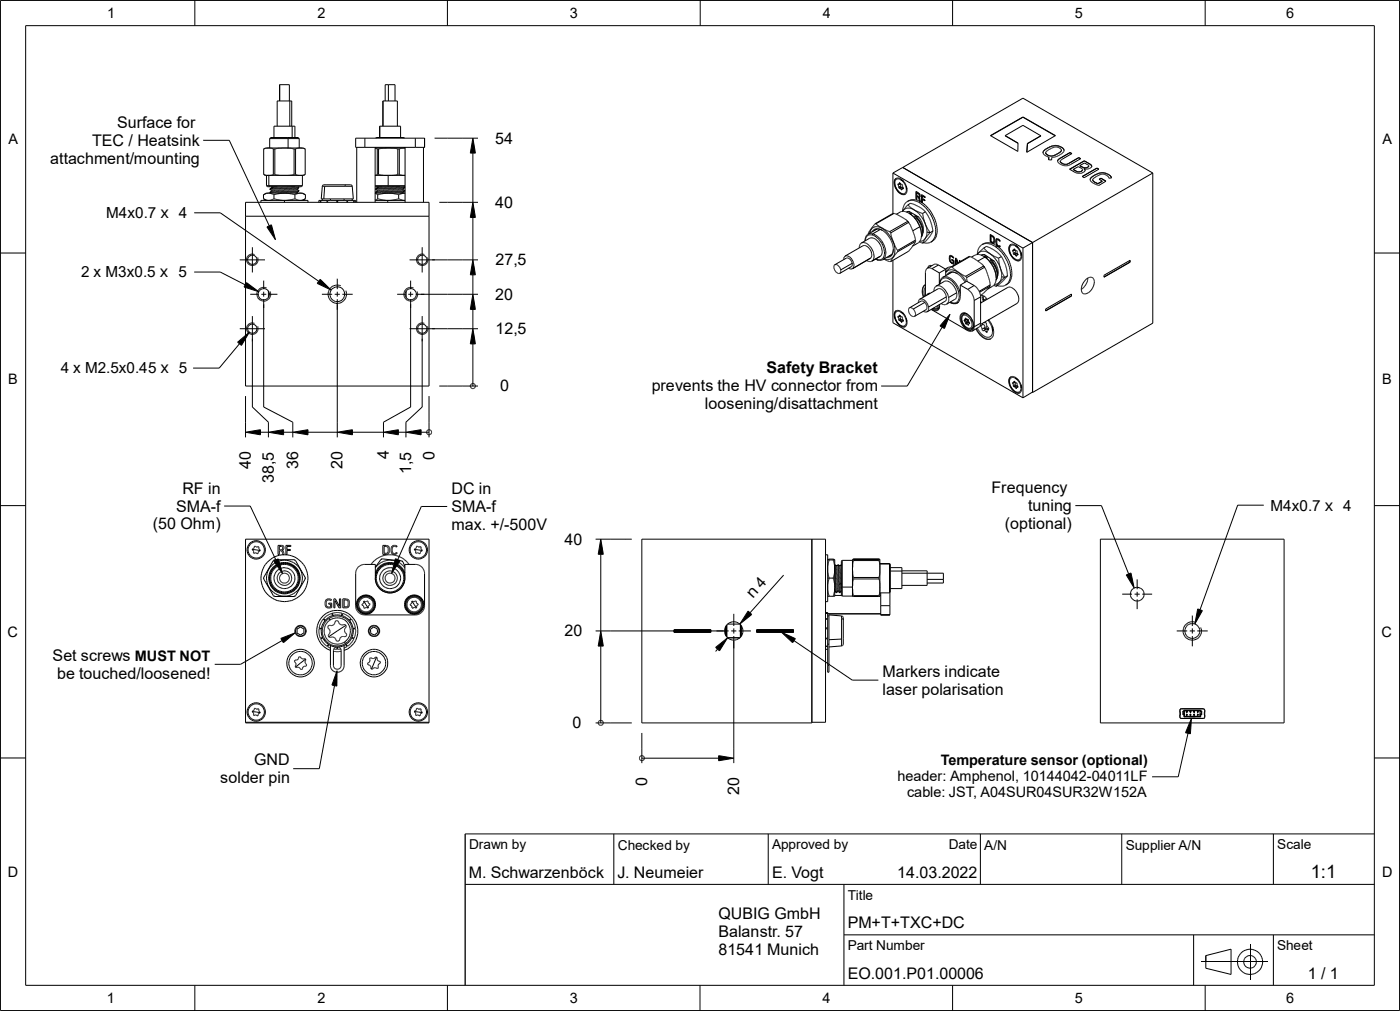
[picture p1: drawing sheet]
<svg xmlns="http://www.w3.org/2000/svg" width="193mm" height="139mm" viewBox="0 0 193 139" stroke-linecap="round" stroke-linejoin="round" font-family="sans-serif">
<defs><g id="words">
<text font-size="2.5" x="180.6" y="120.9">1:1</text>
<g font-size="2.2">
<text x="16.1" y="17.6">Surface for</text>
<text x="6.9" y="22.5">attachment/mounting</text>
<text x="12.7" y="20.1">TEC / Heatsink</text>
<text x="68.2" y="19.8">54</text>
<text x="68.2" y="28.6">40</text>
<text x="68.2" y="41.3">20</text>
<text x="68.3" y="36.5">27,5</text>
<text x="68.3" y="46">12,5</text>
<text x="68.9" y="53.9">0</text>
<text x="89.8" y="53.8">prevents the HV connector from</text>
<text x="105.6" y="51.4">Safety Bracket</text>
<text x="97.1" y="56.3">loosening/disattachment</text>
<text x="34.6" y="64.5" transform="rotate(-90 34.6 64.5)">40</text>
<text x="41.1" y="64.5" transform="rotate(-90 41.1 64.5)">36</text>
<text x="47.2" y="64.5" transform="rotate(-90 47.2 64.5)">20</text>
<text x="53.6" y="63.3" transform="rotate(-90 53.6 63.3)">4</text>
<text x="56.7" y="65.3" transform="rotate(-90 56.7 65.3)">1,5</text>
<text x="59.8" y="63.4" transform="rotate(-90 59.8 63.4)">0</text>
<text x="24.3" y="70.5">SMA-f</text>
<text x="25.1" y="68">RF in</text>
<text x="37.7" y="66.5" transform="rotate(-90 37.7 66.5)">38,5</text>
<text x="62.2" y="68.1">DC in</text>
<text x="62.2" y="70.5">SMA-f</text>
<text x="136.6" y="67.9">Frequency</text>
<text x="141.6" y="70.4">tuning</text>
<text x="21.1" y="72.9">(50 Ohm)</text>
<text x="62.2" y="73">max. +/-500V</text>
<text x="77.7" y="75">40</text>
<text x="138.4" y="72.9">(optional)</text>
<text x="103.7" y="82.5" transform="rotate(-48 103.7 82.5)">n 4</text>
<text x="77.7" y="87.6">20</text>
<text x="7.2" y="91">Set screws MUST NOT</text>
<text x="7.9" y="93.5">be touched/loosened!</text>
<text x="121.6" y="93.2">Markers indicate</text>
<text x="121.6" y="95.7">laser polarisation</text>
<text x="78.9" y="100.3">0</text>
<text x="30.3" y="107.9">solder pin</text>
<text x="35" y="105.4">GND</text>
<text x="89.1" y="108.3" transform="rotate(-90 89.1 108.3)">0</text>
<text x="101.8" y="109.4" transform="rotate(-90 101.8 109.4)">20</text>
<text x="64.6" y="120.9">M. Schwarzenböck</text>
<text x="85.1" y="120.9">J. Neumeier</text>
<text x="106.4" y="120.9">E. Vogt</text>
<text x="123.6" y="120.9">14.03.2022</text>
<text x="99" y="126.7">QUBIG GmbH</text>
<text x="99" y="129.1">Balanstr. 57</text>
<text x="99" y="131.5">81541 Munich</text>
<text x="116.8" y="127.8">PM+T+TXC+DC</text>
<text x="116.8" y="134.8">EO.001.P01.00006</text>
<text x="180.2" y="134.8">1 / 1</text>
</g>
<g font-size="2.1">
<text x="14.6" y="30">M4x0.7 x 4</text>
<text x="11.2" y="38.2">2 x M3x0.5 x 5</text>
<text x="8.4" y="51.4">4 x M2.5x0.45 x 5</text>
<text x="175" y="70.3">M4x0.7 x 4</text>
</g>
<g font-size="2">
<text x="14.8" y="2.5">1</text>
<text x="43.7" y="2.5">2</text>
<text x="78.5" y="2.5">3</text>
<text x="113.3" y="2.5">4</text>
<text x="148.1" y="2.5">5</text>
<text x="177.1" y="2.5">6</text>
<text x="1.1" y="19.9">A</text>
<text x="190.4" y="19.9">A</text>
<text x="1.1" y="52.9">B</text>
<text x="190.4" y="52.9">B</text>
<text x="1" y="87.7">C</text>
<text x="190.3" y="87.7">C</text>
<text x="123.6" y="107.6">header: Amphenol, 10144042-04011LF</text>
<text x="129.6" y="105.3">Temperature sensor (optional)</text>
<text x="124.9" y="109.8">cable: JST, A04SUR04SUR32W152A</text>
<text x="1.1" y="120.8">D</text>
<text x="190.4" y="120.8">D</text>
<text x="14.7" y="138.2">1</text>
<text x="43.7" y="138.2">2</text>
<text x="78.5" y="138.2">3</text>
<text x="113.3" y="138.2">4</text>
<text x="148" y="138.2">5</text>
<text x="177.1" y="138.2">6</text>
</g>
<g font-size="1.9">
<text x="64.6" y="117">Drawn by</text>
<text x="85.1" y="117">Checked by</text>
<text x="106.4" y="117">Approved by</text>
<text x="130.7" y="117">Date</text>
<text x="135.6" y="117">A/N</text>
<text x="155.1" y="117">Supplier A/N</text>
<text x="175.9" y="117">Scale</text>
<text x="116.8" y="123.9">Title</text>
<text x="116.8" y="130.9">Part Number</text>
<text x="175.9" y="130.9">Sheet</text>
</g>
</g></defs>
<g fill="none" stroke="#000" stroke-width=".14">
<path d="M.1 .1h192.7v139.1h-192.7zM3.5 3.5h185.8v132.2h-185.8zM26.8 .1v3.4M28 19.3h3.6l5.5 11.8M37.1 19.1l.2-.2h3.8l.1 .2M37.1 19.1v1.3M37.1 19.1h4.1M37.7 18.9v-1.5h2.9v1.5M38.2 17.4v-3.5h2v3.5M38.5 13.9v-2.2h1.4v2.2M38.5 11.7v2.2M39.7 18.9v1.5"/>
<path d="M39.9 13.9v3.5M40.2 17.4v1.5M41.2 19.1v1.3M49 19h9.5v1.3h-9.5zM50.3 19v1.3M51.8 19v-.1h3.8l.1 .1M52.3 18.9v-1.5h2.9v1.5M52.3 17.4v1.5M52.7 17.4v-3.5h2v3.5M52.8 13.9v3.5M53.1 13.9v-2.2h1.3v2.2M53.5 11.7v2.2"/>
<path d="M55.5 18.9l.1 .1M57.2 19v1.3M59.9 19h5.9M61.6 .1v3.4M65.1 19l.4 2.1h-.7zM96.5 .1v3.4M131.2 .1v3.4M138.5 18.7l2.4-1.4 2.5 1.4M138.5 18.7l1.7 1M140.9 16.1l4.5 2.6-4 2.3 .1-1.2M140.9 16.1l-4.5 2.6 3.8 2.2v-1.2l-1.7-1M140.9 16.1l4.5 2.6"/>
<path d="M140.9 16.1l-4.4 2.6M140.9 16.1h.1M143.4 18.7l-1.9 1.1M166 .1v3.4M.1 34.9h3.4M26.8 37.5h3.5l3.5 1.7M26.8 29.3h3.5l13.6 9.4M33 35.8h3.5M33.8 27.9h25.3v25.3h-25.3zM33.8 29.8h25.3M33.9 38.9l1.7 1.3-2-.7zM34.8 34.1v3.4"/>
<path d="M35.1 35.1a.79 .79 0 0 0-1.1 .6 .79 .79 0 0 0 .9 .9 .79 .79 0 0 0 .6-1.1M35.9 27.9v-.3h6.5v.3M36.3 27.4l.6 .2M36.3 26.8l.4-.2h5l.4 .2M36.3 26.8v.6M36.3 27.4l.4 .2M36.3 20.5l.1 3.6M36.3 38.7v1.1M36.4 20.5h-.1M36.4 20.5h.1M36.4 24.1h.1M36.5 24.1h5.4"/>
<path d="M36.5 20.4l-.1 .1M36.6 20.4l-.2 .1M36.6 24.1v.1M36.6 20.4h5.1M36.7 39.7a.97 .97 0 0 0-1.3 .6 .96 .96 0 0 0 1 1.2 .96 .96 0 0 0 .8-1.3M36.7 25.6l.2 .1h4.6l.2-.1M36.7 25.6h5M36.7 24.2v1.4M36.7 26.6l-.4 .2M36.8 31.3l.6-.3 .5 2zM36.8 20.4h-.3M36.9 26.6h.1"/>
<path d="M37 24.2v1.4l.1 .1M37.1 26.6h.1M37.2 20.4l.4 .1M37.2 26l.2 .2M37.2 26.5h.1M37.3 25.7l.1 .1M37.4 24.1l-.1 .1M37.4 26h.1M37.4 25.9l-.2 .1M37.4 26.3l-.2 .2M37.4 25.8v.1M37.4 26.2v.1"/>
<path d="M37.5 26.5h-.3l.5 .3M37.5 26.2h.1M37.5 25.7l.1 .2-.2 .1M37.6 20.5h.1M37.7 24h.2M37.7 20.5v3.5l-.2 .1M37.7 26.8v.6M37.7 27.4l-.5 .2M37.7 27.4l1.2 .2M37.8 25.7l-.4 .1M37.8 26l-.6 .1M37.9 24l.3 .1"/>
<path d="M37.9 20.5v3.5M38 20.5h.1M38.1 26.4h.1M38.5 24.1v.1M38.6 26h-.1M38.8 26.4l-1.3 .1M38.8 20.4l-1.1 .1M38.9 25.8h-.1M38.9 26.6h.1M39.2 27.6v.3M39.4 26.6h.1M39.6 20.4l1.1 .1"/>
<path d="M39.6 26.4h.1M39.7 26.6l.9 .2M39.8 26.2h-.1M39.9 24.1l-.1 .1M40.2 25.7l-2.8 .2M40.4 20.5h.1M40.4 24h.1M40.5 24h.2M40.5 24l-.4 .1M40.5 20.5v3.5M40.6 26.8v.6M40.6 27.4l-1.1 .2"/>
<path d="M40.6 27.4h.1M40.7 27.4h.1M40.7 27.4l.5 .2M40.7 20.5v3.5l.2 .1M40.8 20.5h.1M40.9 26.1l.3 .2-3.7 .1-.1 .1h-.2M40.9 26.5l-2.2 .1-1 .2M40.9 26l-3.5 .2M40.9 26v.1l-.1 .1-3.4 .1M40.9 26.6h.1M40.9 26.5v.1M41 24.1v.1"/>
<path d="M41 25.7l.2 .1M41.1 26.6l-.5 .2M41.2 25.8v.1M41.2 25.9l-4 .1M41.2 25.8l-3.3 .2M41.2 20.4l-.5 .1M41.2 25.9l-.3 .1M41.2 26.3l-.3 .2M41.2 26.3l-2.4 .1M41.2 26.6h.1M41.5 26.6h.1M41.6 20.4l.4 .1"/>
<path d="M41.6 26.6l.1 .1M41.7 24.2v1.4M41.7 26.7h.1M41.7 27.5h.1M41.7 27.5l-.2 .1M41.7 24.1v.1M41.7 26.7l.4 .1M41.8 20.4l.2 .1M41.9 24.1l-.1 .1M42 24.1h-.1M42 20.5h.1M42 20.5v3.5l-.1 .1"/>
<path d="M42.1 26.8v.6M42.1 27.4l-.4 .1M42.1 27.4l-.4 .2M43.9 27.9v-.3h5.1v.3M44.1 38.5l1.5 1.4-1.9-.9zM44.1 27.6v.3M44.2 27.6v.3M44.4 25.7l.1-.2h3.9l.1 .2M44.4 27.4v.2M44.4 25.7l-.1 1.7h4.4l-.2-1.7M44.4 25.7h4.1M44.7 25.7l-.1 1.7"/>
<path d="M45 27.6v.3M45.1 27.6v.3M45.5 27.4v.2M46.4 27.6v.3M46.5 27.6v.3M46.5 38.4v1.4M46.9 39.4a1.26 1.26 0 0 0-1.7 1 1.26 1.26 0 0 0 1.5 1.4 1.26 1.26 0 0 0 .9-1.8M47.4 27.4v.2M47.5 25.5l.1 .2M47.5 25.5h.1M47.8 27.6v.3M47.9 27.6v.3"/>
<path d="M48.5 27.4v.2M48.7 27.6v.3M48.8 27.6v.3M49.1 20.3v7.6M51.7 27.6h4.1M51.7 25.7h4.1M51.7 25.6h4.1M51.7 24.2h4.1M51.7 20.4l.2 .1M51.7 20.4h4.1M51.7 20.3v7.6M51.7 26.1l.3 .1"/>
<path d="M51.7 26v.1M51.9 26h.1M51.9 25.7l.1 .1M51.9 20.5h.1M52 20.5v3.5l-.2 .1M52 26.2v.1M52 24l.6 .1M52 26.3l-.3 .2M52 25.7l.1 .2-.2 .1M52 27.4h.1M52 26.2h.1M52 26.8v.6l-.3 .2"/>
<path d="M52 27.4l1.1 .2M52.1 20.5v3.5M52.2 25.7h-.2v.2M52.2 26l-.5 .1M52.3 20.5h.1M52.5 26.4h.1M52.8 24.1v.1M52.9 26.6l-.9 .2M52.9 26h.1M53.1 26.4l-1.4 .1M53.1 20.4l-1.1 .1M53.2 25.8h.1"/>
<path d="M53.2 26.6h-.1M53.4 27.6v.3M53.5 24.2v1.5M53.7 26.6h.1M53.9 20.4l.8 .1M53.9 26.4h.1M54 26.6l.9 .2M54.1 26.2h.1M54.2 24.1l-.1 .1M54.6 25.7l-2.5 .1-.4 .2M54.7 20.5h.1M54.7 24h.1"/>
<path d="M54.8 24h.2M54.8 24l-.4 .1M54.8 20.5v3.5M54.9 27.4l-1.1 .2M54.9 27.4l.7 .2M54.9 26.8v.6M54.9 26.8h.1M55 24l.2 .1M55 20.5v3.5M55.4 24.1v.1M55.4 26.6l-.5 .2M55.5 26.1l-3.5 .2"/>
<path d="M55.5 26l-3.5 .2M55.5 26.5l-2.5 .1M55.5 26.5v.1h-.1M55.5 26.1l.2 .1M55.5 26.5l.1 .1M55.5 26v.1M55.6 20.4l-.6 .1h-.3M55.6 25.7l.1 .1M55.6 20.3v.1M55.6 26.6h.1M55.7 25.8l-3.4 .2M55.7 26.3l-4 .2 .2 .1"/>
<path d="M55.7 25.8v.1M55.7 26.2v.1M55.7 25.9l-4 .1M55.7 26.2l-2.5 .2M55.7 26.3l-.2 .2M55.7 25.9l-.2 .1M55.8 20.3v.1M55.8 26.6h-4.1l.3 .2M55.8 20.3v7.6M56.4 35.8h9.4M56.6 38.7v1.1M56.9 39.7a.95 .95 0 0 0-1.1 .3 .95 .95 0 0 0 0 1.1 .94 .94 0 0 0 1.3 .2 .94 .94 0 0 0 .3-1.1"/>
<path d="M58.2 34.1v3.4M58.3 20.3v7.6M58.4 35.1a.78 .78 0 0 0-1 .6 .78 .78 0 0 0 .9 .9 .78 .78 0 0 0 .6-1.1M60.5 27.9h5.3M65.1 35.8l.4 2.1h-.7zM65.1 27.9l.4 2.1h-.7zM65.1 21.1v6.8M65.1 30v5.8M65.1 37.9v2.6M114.9 36.6h.1M115 36.5a.82 .82 0 0 1 .8 .7M115 36.5l-.1 .4a.8 .8 0 0 0 .8 .8"/>
<path d="M115 36.5l1.6-.9a.79 .79 0 0 1 .7 1.1l-1.6 1M115.7 37.6h.1M115.8 37.2v.3l-.1 .2M116.3 35.4h.1M116.4 35.3l-.1 .2-.1 .3M116.4 35.3l2.5-1.4a1.2 1.2 0 0 1 1.1 1.5l-.1 .2M116.4 35.3a1.21 1.21 0 0 1 1.2 1.3l-.1 .4M116.9 36.9l.3 .2 .3-.1M117 37h.1M117.4 36.3l-1.6 .9M117.4 37h.1M118.5 33.6h.1"/>
<path d="M118.6 33.5h.1M118.7 33.5a1.28 1.28 0 0 1 1.5 .9 1.24 1.24 0 0 1-.1 1.5M118.7 33.5l-.2 .2-.1 .4M118.7 33.5l1.1-.7a1.51 1.51 0 0 1 1.6 1.3 1.02 1.02 0 0 1-.1 1.2M119.4 35.9l.2 .1M119.6 36h.1M119.6 32.3l-.3 .3-.1 .6M119.6 32.3h.1M119.6 32.2h.1M119.8 31.8h.1M119.8 32.1a1.06 1.06 0 0 1 .7-.8 1.06 1.06 0 0 1 1.1 .2 3.9 3.9 0 0 1 1.4 1.8M119.9 35.6l-2.4 1.4"/>
<path d="M119.9 35.6l-2.5 1.4M119.9 35.6h.1M120.1 36h-.5M120.1 35.9v.1M120.2 32.4a2.57 2.57 0 0 1 1.5 3.1l-.4 .3h-.5h.2M120.2 32.4h-.7l-.3 .7M120.2 31.3h.1M120.2 32.2l-.6 .1M120.2 32.2v.2M120.2 32.2a2.76 2.76 0 0 1 1.7 3.3l-.3 .3M120.4 31.8h.1M120.4 31l-.7 .9-.1 .4"/>
<path d="M120.4 31h.1M120.5 30.9l-.1 .1M120.5 30.9h.1M120.5 31.7h.1M120.6 30.8l-.1 .1M120.6 30.8h.1M120.6 35.7h.1M120.7 35.7l.1 .1M120.7 30.8v.1M120.7 30.9l.3 .2M120.7 31.6l-.4 .2M120.7 30.9h.1"/>
<path d="M120.7 31.6h.1M120.8 35.8h.2M120.8 31.6h.5M120.8 31.6h-.1M120.8 35.8h.1M120.8 31.6l-1.2 .7M121 31.1l.2 .1M121 31.1h.1M121.2 31.2h.1M121.2 31.2l.6 .4M121.3 35.3l-1.2 .6M121.3 31.6l-1.1 .6"/>
<path d="M121.3 35.3l-1.2 .7M121.3 31.6h.1M121.3 31.6a3.4 3.4 0 0 1 1.8 2.5v.4M121.3 31.6l-.2-.1a.78 .78 0 0 0-1 .5M121.3 31.6l.3 .1M121.3 31.3h.1M121.6 35.8l-.3 .1-.3-.1M121.6 35.8h.1M121.8 35.7l.2 .1M121.8 31.6h.1M121.8 31.6l.2 .1M121.9 35.8h.1"/>
<path d="M122 35.8h.1M122 31.7h.1M122 35.8l.7 .2M122 31.7l.2 .1M122.2 31.8h.1M122.2 31.8l.4 .1 .1 .2 .2 .8M122.4 36h.1M122.5 31.9h.1M122.6 32h.1M122.7 35.1h.1M122.8 35.1l-.4 .2M122.8 32.6h.1"/>
<path d="M122.8 35.8l-.1 .2M122.8 35.1l-1.2 .7M122.9 32.9l.2 .4M122.9 32.9h.1M123 29.4l.6 .2M123 35.5h.1M123 33.2h.1M123 23.8v5.6M123 35.9v8.6l17.9 10.3M123 29.4l-2.4 1.4M123 23.8l17.9 10.4M123 33.3h.1"/>
<path d="M123 33.3a2.71 2.71 0 0 1 .2 1.8 1.05 1.05 0 0 1-.7 .6l-.7-.1M123 34.7l-.1 .4-.2 .2-.6 .2M123 34.7l-.2 .4M123.1 34.5l-.1 .2M123.1 34.5l-.1 .1M123.1 33.3v.2M123.1 33.6l.1 .1M123.1 33.5v.1M123.1 29.4l-2.4 1.4M123.2 25.4a1.46 1.46 0 0 0 1.4 1.4M123.2 24.9v.5M123.2 33.8l.3 .5"/>
<path d="M123.2 25.4a1.46 1.46 0 0 0 1.5 1.4M123.2 33.7v.1M123.4 29.5h.1M123.4 35l-.6 .8M123.4 34.1v.1M123.4 34.9v.1M123.4 24.6a1.34 1.34 0 0 1 1.5 1.1M123.4 24.6l-.2 .3M123.5 34.4l.1 .1M123.5 34.3v.1M123.6 34.7v.1M123.6 34.8l-.2 .1"/>
<path d="M123.6 34.7h.1M123.6 29.6h.1M123.6 29.6l.2 .1M123.6 34.5v.2M123.7 25.5l.2 .4M123.8 29.6v.1M123.8 25.7h.1M123.8 25.9h.1M123.8 29.7h.1M123.9 29.7l.5 .3M123.9 25.9l.1 .1M123.9 25.3l-.2 .1v.1"/>
<path d="M123.9 25.3l.4 .2 .1 .5h-.1M123.9 25.2h.1M124 25.3l.1 .2v.3h.2l.1 .2M124 25.3l-.3 .2M124 25.3l-.1-.1v.1M124 25.2l-.2 .1M124 26l.1 .1M124 25.7h.1M124 25.3h.1M124.1 24.7a.47 .47 0 0 0-.5-.1 .47 .47 0 0 0-.3 .5 1.53 1.53 0 0 0 1.2 1.6l.3-.3 .1-.7M124.1 25.6l-.3 .2M124.1 25.3v.1"/>
<path d="M124.1 24.7l.4 .4 .4 .9M124.1 26h.1M124.1 24.7l.3 .3M124.1 25.8l-.2 .1M124.1 25.4h.1M124.1 29.8v.1M124.1 26.1l.1 .1M124.2 26.1v.1M124.2 26.1h.1M124.3 26l-.1 .2M124.3 26l-.2 .1M124.3 24.8h-.2"/>
<path d="M124.3 25.8l-.3 .2M124.3 25.8h.1M124.3 26h.1M124.3 29.1l-.8 .4M124.3 29.1l.5 .1 .3-.1M124.4 24.9h.1M124.4 25.7v.1M124.4 23.1l16.5-9.6 17.9 10.3M124.4 23.1l17.8 10.3M124.4 23.1l-1.4 .7M124.4 29h.1M124.4 29v.1"/>
<path d="M124.4 25h.1M124.4 30l.2 .2M124.4 28.9v.1M124.4 25.9l-.1 .1M124.5 30v.1M124.5 28.9l.4-.2h.4l.6 .2M124.6 30.2h.1M124.7 30.2l.3 .3M124.7 26.8h-.1M124.7 26.8h.1M124.8 30.3h.1M124.9 25.8h.1"/>
<path d="M124.9 25.7v.1M124.9 25.7a.89 .89 0 0 1-.2 1.1M124.9 29.2l.3 .1M124.9 29.2h.1M124.9 25.9v.1M125 30.5h.1M125 30.5l.1 .1M125 27.8a1.49 1.49 0 0 0-.7 1.3M125 30.5l-2.4 1.4M125.1 28.2l-.7 .8M125.1 28.2l.3-.2 .4 .1 1.1 .5 .6 .6M125.1 30.6h.1"/>
<path d="M125.1 28.3l.2 .1M125.1 28.2v.1M125.1 30.6l.2 .3M125.1 30.6l-2.4 1.5M125.2 29.3l.2 .2M125.2 29.3l.1 .1M125.2 29.1l.1 .1M125.2 29.1l-.2 .1M125.2 29.1l1.4 .8M125.3 29.2v.1M125.3 28.4v.1M125.3 27.6l.6-.1 .9 .3"/>
<path d="M125.3 27.6l-.3 .2M125.3 30.8h.1M125.3 29.4l.3 .1M125.3 29.3l.3 .2M125.3 29.4l.1 .1M125.3 28.5l.6 .4M125.3 27.6h.5l.8 .3M125.3 30.9l.3 .6M125.3 30.9h.1M125.4 29.5l.5 .4 .6 .9M125.4 29.5h.1M125.4 31h.1"/>
<path d="M125.5 31.2h.1M125.5 29.5a4 4 0 0 1 1.2 1.7M125.5 34.2l-.4 .4-2.4 1.4M125.5 34.1v.1M125.6 29.5h-.1M125.6 31.5l.1 .3M125.6 31.5h.1M125.6 31.6h.1M125.7 34l-.2 .1M125.7 33.9v.1M125.7 33.9h.1M125.7 31.8l.1 .1"/>
<path d="M125.8 31.9h.1M125.8 31.9l.1 .4M125.8 33.8h.1M125.9 28.9l.1 .1M125.9 32.3l.2 .8M125.9 32.3h.1M126 29l.6 .5 .6 .8 .2 .5M126 29l1.1 .4M126 30l.4 .1v.2M126.1 33.3h.1M126.1 29.8h-.1h.1M126.1 29.8l.5 .1"/>
<path d="M126.1 29.8v.1M126.1 33.3l-.4 .6M126.1 29.9l.2 .1M126.1 29.8h.1M126.1 33.3l-2.5 1.4M126.1 33.1v.2M126.1 33.1l-2.5 1.4M126.1 30l.1 .1M126.1 29.8l.2 .1M126.2 27.4h.1M126.2 26.4v1M126.2 29.8v.1"/>
<path d="M126.2 27.4l.1 .1M126.3 29.9h.1M126.3 30h.1M126.3 26.6l.2 .1M126.3 29.9l.6 .8 .2 1.1M126.3 26.6v.3l.2 .1h.2M126.3 30l.4 .5M126.3 27v.5l-.1-.1M126.3 27h.1M126.3 27l.2 .1M126.3 30.1h.1M126.4 30.2h.1"/>
<path d="M126.4 29.8v.1M126.4 30v.1M126.4 30.3l.2 .2M126.4 30.3h.1M126.4 27.1h.1M126.5 26.7h.1l.1 .2M126.5 27.1l.1 .2M126.5 27.2l.1 .1v.1M126.5 26.7h.1M126.6 29.9l.1 .1M126.6 26.7v.1M126.6 30.4h.1"/>
<path d="M126.6 27.2l.2-.1-.1-.3-.5-.4v1M126.6 27.3l.1 .4M126.6 27.4h.1M126.6 27.2h.1M126.6 30.5l.1 .1M126.6 27.4l.1 .3M126.6 26.8v.2M126.6 26.6h.1M126.6 30.5h.1M126.6 30.9l.1 .3M126.6 33.3l.5 .2M126.6 27.2l.2 .6-.1-.1"/>
<path d="M126.6 26.8h.1M126.6 30h.1M126.6 33.3l-.9 .6M126.6 27.9a4.8 4.8 0 0 1 2.2 4.7l-.3 .5-.3 .2M126.7 30.5l.4 1M126.7 30.6h.1M126.7 30.5h.1M126.7 27.7h.1M126.7 30l.4 .9M126.7 30.1h.1M126.7 30.4h.1M126.7 27.3h.1"/>
<path d="M126.7 26.7v.1M126.7 31.2l-1 .6M126.7 31.2h.1M126.7 30.6l.2 .3 .2 .4v1M126.7 31.2l.1 .2M126.7 33.2l-.1 .1M126.7 31.3l.2 1M126.8 27.8l-.2 .1M126.8 27.8a4.9 4.9 0 0 1 2.2 4.7l-.3 .5-.5 .3M126.8 31.4l.1 .4M126.8 33.4h.1M126.9 30.3v.1"/>
<path d="M126.9 30.8h.1M126.9 31.1h.1M126.9 31.9v.1M126.9 32.1v.6l-.2 .5M126.9 27.8h.1M127 32.5l-.1 .1M127 26.8v1M127 32.5h.1M127 27.8l.1 .1M127 32.4v.1M127.1 32.3l-.1 .2M127.1 27v.3l.3 .2v.2l-.3-.2"/>
<path d="M127.1 27.5v.4l-.2-.1M127.1 30.8h.1M127.1 27l.3 .2M127.1 27.5l.3 .1M127.1 29.4l.3 1.4M127.1 30.9l.1 .4-.1 .8M127.1 32.1l-.1 .3M127.1 31.4v.1M127.1 31.7h.1M127.1 30.9h.1M127.1 31.9h.1M127.1 33.4v.1"/>
<path d="M127.1 32.2h.1M127.2 33.2v.1M127.3 33l-.2 .2h-.4M127.3 39.3l-.3 .7 .2 .9M127.3 33l-.2 .5M127.3 39.3l-.2 .6 .1 1M127.4 32.9l-.1 .1M127.4 32.9h.1M127.4 39.2l-.1 .1M127.4 27.2v-.1l-.5-.3v1M127.4 32.8v.1M127.4 30.8l.1 .1"/>
<path d="M127.5 30.9l.2 .8v.7l-.2 .3M127.5 29.2l.7 1.2 .2 1 .1 .5M127.5 39.6a1.49 1.49 0 0 0-.1 1.2M127.5 30.9l.1 .2M127.5 29.2l-.4 .2M127.5 39.2h-.1M127.5 32.7l-.1 .2M127.5 32.7l-.1 .1M127.5 32.7h.1M127.5 37.2v.1M127.6 31.2l.5 .9M127.7 37h.1"/>
<path d="M127.7 37l-.2 .4v3.4M127.7 32l.4 .1M127.7 36.9v.1M127.7 36.9h.3l.4 .1M128 36.6h.1M128.1 32.1l-.6 .6M128.2 36.6h-.3l-.1 .3M128.2 33.3l-.4 .2-.6-.1M128.3 32.3h.1M128.3 36.6l-.1 .1M128.3 36.6h.1M128.4 37l1 .6"/>
<path d="M128.5 31.9l-.6 .9-.8 .7M128.5 31.9h.1M128.5 31.8l-.4 .3M128.7 36.4l.6 .1M128.7 36.4l-1 .5M128.9 39.4l-.2 .3v.4M128.9 39.4h.1M128.9 39.4l1.2-.6a1.39 1.39 0 0 1 1.5 .9l.2 .6M128.9 39.4a1.39 1.39 0 0 1 1.6 1l.2 .6M129 36.4h.1M129.3 36.5l-.9 .5M129.3 36.5l1 .6"/>
<path d="M129.4 37.6v1.6l.1-.5M129.5 38.7v.3M129.5 38.7a.77 .77 0 0 1 1.2-.3 2.73 2.73 0 0 1 1.3 2.9M129.5 38.7v.1M129.6 38.6h-.1M129.8 38.2h.1M129.9 38.2l-.3 .3-.1 .2M129.9 38.2a1.17 1.17 0 0 1 1.3 .3 3.2 3.2 0 0 1 1.1 1.9M130.3 37.1v.9M130.3 37.1l-.9 .5M130.3 37.4h.1M130.3 37h.1"/>
<path d="M130.4 37.3l-.1 .1M130.4 37.3h.1M130.4 36.9l-.1 .1M130.4 36.9h.1M130.4 36.9l-.1 .2M130.5 37.3h-.1M130.5 36.9h.1M130.5 37.2h.1M130.6 37.1h.1M130.6 37.1l-.1 .2M130.7 36.8h.1M130.8 35.8h.1"/>
<path d="M130.8 35.3h.1M130.8 35.8l.1 .2h.1v.1M130.8 35.6h.1M130.8 35.5h.1M130.8 35.3v.6M130.8 35.9l.1 .2M130.8 35.2v.1M130.9 35.2h.2l.1 .2M130.9 35.2h-.1M130.9 36l.1 .1M131 35.3l.1 .1M131 36.8l-.4 .3"/>
<path d="M131 36.8h.1M131 36h.1M131 36.1h.1M131 36.1v.1M131 36.2h.1M131 35.3l-.1 .1v.6M131 35.3l.4 .2-.1 .1-.1-.2M131 35.3h.1M131 37.5l-.3 .3M131 36.7l-.5 .2M131 37.5v.1M131 37.5l.6 .1"/>
<path d="M131 36.2l.1 .1M131.1 36.2l.1 .1M131.1 35.9v-.2l.3 .2v.5l-.2-.1M131.1 37.5l-1.2 .7M131.1 35.9h.2M131.1 36.3h.1M131.1 35.7v.1M131.1 35.8v.1M131.1 35.8l.2 .1M131.2 36.3h-.1M131.2 36.8h-.2M131.2 36.8h.1"/>
<path d="M131.2 36.3l.2 .1M131.2 35.4h.1M131.2 36.2h.1M131.2 36.8l.2 .2M131.2 35.4l.2 .2M131.3 35.9h.1M131.3 35.9v.3M131.3 35.9v.3l-.3-.1M131.4 37h.1M131.4 35.5h.1M131.4 37l.2 .2M131.6 37.2h.1"/>
<path d="M131.6 37.2l.4 .3M131.6 37.6a.81 .81 0 0 0-1.2 .3M131.6 37.6l.2 .1M131.7 35.8v.5M131.7 35.8l.2 .4M131.8 37.7h.1M131.8 37.7l.7 .5 .5 .7M132 37.5h.1M132 37.5l.6 .6 .5 .7M132 37.5a1.16 1.16 0 0 0-1.7 0M132 36.2l-.2-.6-.2-.1v.9M132 37.5l.2 .1"/>
<path d="M132.2 35.9v.2M132.2 37.6h.1M132.2 37.6l.4 .3M132.3 37.7h.1M132.3 39.3v1.7l-.1 .3M132.3 39.3l.9-.6 1 .6M132.3 36l-.1-.1v.2M132.3 39.3l1 .6M132.6 37.9h.1M132.6 37.9l.4 .2M132.8 38h.1M132.9 38h.1"/>
<path d="M133 38.1l.1 .1M133.1 38.2h.1M133.2 38.2v.6M133.2 38.7h.1M133.3 39.9a2.02 2.02 0 0 1 .9 1.4l-.1 4M133.6 35.4l-2.4 1.4M133.7 35.4h.1M133.8 35.4l.7 .4M133.8 35.4l-.3-.1-2.5 1.5M133.8 35.4h.1M134.1 35.6h.1M134.2 39.3l-.9 .6"/>
<path d="M134.2 39.3l.4 .4 .3 .4 .2 .6-.1 4.2M134.4 35.8h.1M134.5 35.8l.1 .1M134.6 35.9h.1M134.6 35h.1M134.7 35.9v.1M134.7 36l.6 .4M134.7 34.9h.1M134.7 34.9l-.1 .2M134.8 34.9h-.1M134.8 34.9a1.2 1.2 0 0 1 1.6 0M135.2 35.1h.1"/>
<path d="M135.3 35.2l-.8-.1-.7 .3M135.3 36.4h.1M135.3 35.2l.2 .1M135.3 33.7l-.5 .6-.2 .8M135.3 36.4l.2 .2M135.3 33.7a1.73 1.73 0 0 1 2 .2M135.3 33.7a1.79 1.79 0 0 1 1.8 .3M135.3 35.1h-.1M135.5 35.3l.5 .1M135.5 35.3l.1 .1M135.5 36.6v.1M135.5 36.6l-2.5 1.5"/>
<path d="M135.5 34.1l-.7 .8M135.5 36.7h.1M135.5 34.1l.9 .8M135.5 34.1l.5-.2 1.1 .7M135.5 36.7l.1 .1M135.6 35.1h-.3M135.6 35.1h.1M135.6 36.8l.3 .6M135.6 35.4h.1M135.6 36.8h.1M135.6 36.8l-2.4 1.4M135.6 35.1h-.2"/>
<path d="M135.6 35.1l1.4 .9M135.7 35.4l-1 .6M135.7 35.4l.7 .7M135.7 36.9h.1M135.7 35.4l.8 .8M135.7 35.1v.1M135.7 35.4h.1M135.7 35.2l.1 .2M135.7 35.4l.3 .1M135.8 37.3h.1M135.8 35.4h.1M135.9 35.4h.1"/>
<path d="M135.9 37.4h.1M135.9 37.4l.4 1.3 .1 .7M136 35.4v.1M136 39.9l-.3 .3M136 37.9h.1M136.2 39.6v.1M136.3 39.6h.1M136.3 38.5h.1M136.4 39.4l-.4 .5M136.4 34.9a5.1 5.1 0 0 1 1.7 2.7l.3 .6M136.4 34.9l1.2 .7M136.4 39.4l-1.4 .8"/>
<path d="M136.4 39.2l-1.5 .9M136.4 36.1l.4 .1M136.4 36.1l.1 .1M136.4 36.1h.1M136.4 33.3h.1M136.4 33.3l.3 .2M136.4 33.3l.3 .1M136.4 32.3v1M136.5 35.8h-.1l.4 .4M136.5 35.8h.1M136.5 36.2l.5 .9M136.5 35.8l.1 .1"/>
<path d="M136.5 36.2l.1 .2M136.5 32.5v.7l.4 .2v-.2M136.5 35.8l.5 .2M136.5 32.5l.2 .1M136.6 35.9l.4 .5M136.6 36h.1M136.7 36.2h.1M136.7 32.6l.1 .1M136.7 33.5h.2M136.7 36.6l.3 .6M136.7 36.2l.2 .3M136.7 32.6h.1"/>
<path d="M136.7 33.4v.1M136.8 35.9h.1M136.8 32.5h.1M136.8 36.3l.2 .3M136.8 32.6l.2 .2v.5v.2l-.3-.1M136.8 36.2v.1M136.9 32.8v.5l-.1 .1M136.9 33.5h-.1M136.9 32.7v.3M136.9 36.4h.1l.1 .3M136.9 36.2h.1M136.9 32.6h.1"/>
<path d="M136.9 32.9h.1M136.9 39.3l.2 .1M136.9 32.7l-.5-.4v1M136.9 33.3h.1M136.9 36h.1M137 37.1l.2 1.1M137 36.5h.1M137 36.4l.4 1.2M137 39.2l-1 .7M137 36l.5 1.1v.8l-.1 .1M137 36.6h.1M137 36.4h.1"/>
<path d="M137 37.2l.2 .7M137 36.6v.1M137.1 36.2h.1M137.1 36.6h.1M137.1 34.6h.1M137.1 39.4h.1M137.1 36.7h.1M137.1 36.8h.1M137.1 36.6l.2 .4 .1 .7-.1 .7M137.1 36.8l.1 .2M137.1 34.6l.8 .8M137.1 34a4.7 4.7 0 0 1 2 4.6l-.2 .3-.4 .4"/>
<path d="M137.2 38.6l-.2 .6M137.2 33.5h.1M137.2 39.4h.1M137.2 33.3l.2 .6M137.2 38v.6M137.2 33.5l.1 .2M137.2 33v.5M137.2 38.5v.1M137.2 37h.1M137.2 37l.1 .1M137.3 38.5h-.1M137.3 32.9l.3 .1 .1 .2"/>
<path d="M137.3 32.9l-.1 .1M137.3 37.4h.1M137.3 32.9l-.1 .3M137.3 33.7h.1M137.3 36.6h.1M137.3 37v.1M137.3 38.4h.1M137.3 33.9l-.2 .1M137.3 37.1l.1 .3-.1 .9M137.3 33.7l.1 .1M137.3 38.4v.1M137.3 33.9a4.6 4.6 0 0 1 2 4.5l-.3 .5-.5 .4"/>
<path d="M137.3 38.3l-.1 .2M137.3 39.2h.1M137.3 39.2l-.1 .2M137.4 33l-.1 .6 .1 .1M137.4 33.9l.1 .1M137.4 33l.1 .1M137.4 33.8v.1M137.4 38h.1M137.4 33.8l.3 .2M137.4 33.8l.2 .1 .1-.1 .1 .2M137.4 33.7v.1M137.4 33h.1"/>
<path d="M137.5 33h.1M137.5 37.7h.1M137.5 39l-.5 .2M137.5 37.4h.1M137.5 33.1l.3 .1M137.5 32.9h.1M137.5 39.1l-.2 .1M137.6 33v.1M137.6 35.6l.2 1.4M137.6 33l-.1 .1M137.6 39l-.1 .1M137.6 39h-.1"/>
<path d="M137.6 33.9l.2 .1M137.6 38.9v.1M137.7 33.1v.1M137.7 33.2h.1M137.7 33.2h.1h-.1M137.7 33.1h.1M137.8 34h-.1M137.8 37.1l.2 1.1-.3 .7M137.9 35.4l.6 1.1 .3 1.5-.8 .9-.8 .5M137.9 38.4h.1M137.9 35.4l-.3 .2M138 38.1l.4 .1"/>
<path d="M138.4 38.2l-.8 .7M138.5 39.3l-.3 .1-.8-.1M138.8 38l-.4 .2M139.1 33.8a1.74 1.74 0 0 0 .9 2.1h.5M139.2 33.7a1.45 1.45 0 0 0 .6 2l.1 .1M139.2 33.7h-.1M139.2 33.7a.85 .85 0 0 1 1 .3M139.5 34.6l.1 .1M139.5 34.6l.1 .4 .2 .1M139.6 34.5h-.1v.1M139.7 34.4h.1M139.7 34.3h.1"/>
<path d="M139.8 34.4l-.3 .2M139.8 34.4h.1M139.8 34.4l.1 .2-.1 .2M139.8 34.3l-.2 .2M139.8 34.3v.1M139.8 34.4l-.2 .1M139.8 34.4l.3 .2 .1 .5M139.8 35.1h.1M139.8 33.9l-.4-.1-.2 .1a1.35 1.35 0 0 0 1.2 1.9l.2-.3v-.7M139.8 33.9l.5 .2M139.8 34.8l-.2 .1M139.8 34.8l.1 .1"/>
<path d="M139.8 34.5v.1M139.8 33.9a2.08 2.08 0 0 1 .8 1.2M139.9 34.9l-.3 .1M139.9 35.2v.1M139.9 35.1v.1M139.9 34.9h.1M139.9 34.9l-.2 .2M139.9 35.8h.1M139.9 35.3h.1M140 34.9h.2M140 35.8l.5 .1M140 35.2v.1"/>
<path d="M140.1 35.1l-.2 .1M140.1 35.2l-.1 .1M140.1 33.9h-.2M140.1 34.9l-.3 .2M140.1 35.1v.1M140.1 34.9l.1 .1M140.1 34h.1M140.1 35l.1 .1h-.1M140.2 35.1h.1M140.2 34l.5 .9M140.2 35l-.1 .1M140.5 35.9h.1"/>
<path d="M140.7 34.9h-.1M140.7 34.9v.5l-.2 .5M140.7 35.1h-.1M140.9 34.2v20.6M142.2 33.4v20.7M142.2 33.4l-1.3 .8M143.7 20.9h.1M143.9 20.7l-.2 .2v.2l.3 .3M143.9 20.7h.1M144 21.4h.1M144 21.4l.5 .2-.1 .4h.5v-.3l.8-.2M144.1 21.2l.1 .1"/>
<path d="M144.1 21.5h.1M144.2 20.5h.1M144.2 21.3h.1M144.2 20.4l-.3 .3M144.3 21.3h.1M144.3 21.3v.1M144.3 21.4l.3 .1M144.4 20.4h-.2M144.4 21.4h.1M144.4 20.3l-.5 .3-.2 .3M144.4 20.6h.1M144.5 20.3h-.1"/>
<path d="M144.5 21.4h.6M144.6 21.4v.1M144.6 20.5l-.6 .5 .2 .3 .2 .1M144.6 20.5h.1M144.6 21.5h.1M144.7 20.5h.1M144.8 20.2l-.5 .2M144.8 20.2h.1M144.8 20.4h.1M144.8 20.4l-.1 .1M144.8 21.5h.1M144.9 20.4l.5-.2 .4 .1 .4 .3v.2"/>
<path d="M144.9 20.1h.9l.2 .1M144.9 20.1l-.2 .1M145.1 20.1h-.1M145.1 20.1l-.5 .2M145.2 20.3h.1M145.4 21.4l-.4 .1M145.4 20v.1M145.4 21.3h.1M145.5 20.1h-.3M145.6 20.1h.1M145.6 21.2l-.5 .2M145.7 20.3h.1"/>
<path d="M145.7 22.1v.2l.2 .2 .6 .3h.5l.5-.1M145.7 20.1l.2 .1M145.7 20.1h.1M145.7 21.5h.1M145.7 22.1v.1M145.7 21.2h-.1M145.8 20.1h.1M145.8 21.1l-.5 .3M145.8 21.9l-.1 .2M145.8 21.9v.1M145.8 22l-.1 .1M145.9 21.1l-.2 .1"/>
<path d="M145.9 21.1h.1M145.9 22.5h.1M145.9 20.2h.2M145.9 21v.1M146 20.2l.3 .1M146 22.2h.1M146 21.8l-.2 .2M146 21.8h.1M146 22.3h.1M146 21.3h.1M146.1 21.8h.1M146.1 21.3l-.4 .2"/>
<path d="M146.1 20.9l-.1 .1M146.1 22.3h.1M146.1 20.2l.1 .1M146.1 21.8l-.3 .1M146.1 22.3l.2 .1M146.1 22.3l.1 .1M146.1 20.5h.1M146.1 20.9h.1M146.2 20.8l-.1 .1M146.2 20.3h.1M146.2 20.7l-.3 .4M146.2 22l-.1 .1v.2"/>
<path d="M146.2 22.5h.1M146.2 22.4v.1M146.2 20.3l.3 .2M146.2 22h.1M146.3 22.4v.1M146.3 22.5h.1M146.3 20.3l.1 .2M146.3 20.3h.1M146.3 22.7h.1M146.3 22.5l.1 .1M146.4 22.5l.2 .2 .4-.1M146.4 20.5l.1 .1"/>
<path d="M146.4 22.6h.1M146.4 20.5h.1M146.5 22.6h.6M146.5 20.5v.1M146.5 20.6v.3l-.4 .4M146.5 20.6h.1M146.7 22.6v.1M147 22.6h.1M147.1 22.6h-.1M147.2 22.5l-.1 .1M147.2 22.5h.1M147.3 22.4h.1"/>
<path d="M147.3 22.4l-.2 .2M147.3 22.7h.1M147.4 21l.3 .2M147.4 21l.3 .2-1.4 .8M147.4 21h.1M147.4 21l-1.3 .8M147.5 22.7h.1M147.8 23.3l.7-.4 .6 .4v.2l-.2 .1h-.5M147.8 23.4l.4 .2M147.8 23.3v.1M148.1 23.7v.1M148.2 23.5l.4 .2"/>
<path d="M148.2 23.6h.2M148.4 23.6v.1M148.6 21.7l.3 .2-1.4 .8M148.6 21.7l-1.4 .8M148.6 21.7l-1.3 .7M148.7 22.8l.7-.4 .5 .3 .1 .1v.1M148.7 22.8l.3 .2M149 23.6h.1M149 23.5l-.4 .2M149 23.5v.1M149 23h.1M149.1 24.3l2-1.1 .3 .1-2.1 1.2z"/>
<path d="M149.1 23l.2 .1M149.1 23.3h.1M149.1 23.4l-.1 .1M149.1 23l.4 .1M149.2 23.7v.1M149.3 23.1h.4M149.3 23.7h.1M149.3 23.2l.1 .1M149.4 22.2l-2.1 1.1 1.1 .6h.4l.5-.2M149.4 22.2l.7 .4M149.4 22.2l-2 1.1M149.4 23.1h.1"/>
<path d="M149.4 23.3l.1 .1M149.4 23.4l.1 .1M149.5 23.4l-.2 .3M149.6 38.5a.6 .6 0 0 1 1-.1h.1a1.6 1.6 0 0 1-1.4 2.1 .91 .91 0 0 1-.2-1.4zM149.8 23l-.1 .1M149.8 23h.1M149.8 38.3v.5l-.3 .5-.5 .6M149.9 22.7h.1M149.9 22.9l-.1 .1M150 22.9l-.5 .2M150 22.9h-.1M150 22.9h.1"/>
<path d="M150.1 22.6h.1M150.1 22.6l.2 .1M150.2 22.6l.2 .3M150.2 24.7l.1 .3 .4 .3M150.2 24.6v.1M150.2 24.6h.1M150.2 24.5v.1M150.3 22.7l.1 .1M150.3 23h.1M150.3 24.4l-.1 .2M150.3 24.4h.1M150.3 22.8h.1"/>
<path d="M150.3 24.5h-.1M150.4 22.9l-.2 .3-.5 .1-.4-.1 .1 .2M150.4 24.4l-.1 .1M150.4 24.3l-.1 .2M150.4 24.4h.1M150.5 24.8l.2 .2M150.5 24.9h.1M150.5 24.7h.1M150.5 24.3h-.1M150.6 24.9l.1 .2M150.6 24.3h-.1M150.6 25l.2 .1"/>
<path d="M150.6 25h.1M150.7 24.5v.1M150.7 25.1l.4 .1M150.7 25.3h.1M150.7 25.1l.6 .2M150.7 25.3l.3 .1M150.7 24.2l-.2 .1M150.7 24.1v.1M150.8 24.1l-.2 .2M150.9 24.1l-.1 .1M150.9 25.4h.1M150.9 24.4l-.3 .2-.1 .2"/>
<path d="M150.9 24.4h.1M151 25.4l.3 .1M151 24l-.2 .1M151.1 24l-.2 .1M151.1 25.2l.2 .1M151.1 23.2l-2 1.1M151.3 23.9l-.3 .1M151.3 25.3h.1M151.3 23.9h.1M151.3 23.9l.2-.1h.7l.3 .2M151.3 23.9l-.2 .1M151.3 25.5h.1"/>
<path d="M151.3 24.1v.1M151.7 24.5l-.3 .2 .4 .3M151.7 24.6l.6 .4-.9 .5M151.7 24.5v.1M151.7 24.6l-.3 .1M151.7 23.8l-.5 .1M151.7 23.8l.6 .1M151.8 23.8h.1M151.8 25h.1M151.8 25l-.5 .3M152.1 37.9l3.5-2 .1 .2-3.6 2.1zM152.3 23.8v.1"/>
<path d="M152.3 23.9h.2M152.4 24.1l-.6-.1-.8 .4M152.4 24.1l.2 .2M152.4 24.1v.1M152.4 23.9l.2 .1M152.6 24l.2 .1M152.6 24.3h.1M152.6 24.3l.2 .2h.3M152.7 24.3v.1M152.8 24.1l.2 .2M152.8 24.1v.1M152.8 24.1l.3 .4"/>
<path d="M153 24.3h.1M153 24.3l.1 .1M153.1 24.5h.1M155.7 36.1l-3.6 2.1M158.8 23.8l-16.6 9.6M158.8 23.8v20.7l-16.6 9.6M189.3 34.9h3.5M32.7 47.1l1.7-1.3-1.1 1.8zM33 47.3l-2.8 3.4h-3.6M33 45.3h3.5M33.8 54.6v5.6M33.8 59.5l2.1-.3v.7z"/>
<path d="M34.5 40.5h1.1M34.8 43.5v12.6l2.2 2.1v2M35.1 44.5a.79 .79 0 0 0-1.1 .7 .79 .79 0 0 0 .9 .9 .79 .79 0 0 0 .6-1.1M35.6 40.2a.77 .77 0 0 0 .3 1 .77 .77 0 0 0 1.1-.2M35.6 40.2a.78 .78 0 0 1 1.1-.3 .78 .78 0 0 1 .3 1.1M35.9 59.5h1.1M36 40.5h.7M36.3 40.2v.7M36.3 41.2v14.9l4 2.1v2M37 59.5l2.1-.3v.7zM37 40.1v.9M37 40.5h1.2"/>
<path d="M39.1 59.5h1.2M40.3 59.5l2.1-.3v.7zM42.4 59.5h4.1M44.3 40.5h1.5M46.1 40.5h.7M46.5 40.2v.7M46.5 41.2v19M46.5 59.5l2.1-.3v.7zM47.2 40.5h1.4M48.6 59.5h4.2M52.8 59.5l2.1-.3v.7zM54.7 40.5h1.2"/>
<path d="M54.9 59.5h1M55.9 59.5l2.1-.3v.7zM55.9 40.1v.9M56.2 40.5h.7M56.4 45.3h9.4M56.6 40.2v.7M56.6 41.2v14.9l-3.8 2.1v2M57.3 40.5h8.5M58 59.5h1.1M58.2 43.5v12.6l-2.3 2.1v2M58.4 44.5a.8 .8 0 0 0-1 .7 .8 .8 0 0 0 .9 .9 .8 .8 0 0 0 .6-1.1M59.1 54.6v5.6"/>
<path d="M60.5 53.2h5.3M65.1 40.5l.4 2.1h-.7zM65.1 42.6v2.7M65.1 47.4v5.8M65.1 45.3l.4 2.1h-.7zM123.2 43.7a1.54 1.54 0 0 0 1.4 1.3M123.2 43.1v.6M123.2 43.1a.6 .6 0 0 1 .5-.4 .6 .6 0 0 1 .6 .3l.1 .1M123.2 43.7a1.32 1.32 0 0 0 1.4 1.2l.3-.4v-.6M123.4 42.8l-.2 .3M123.7 44.5l.5 .5h.5M123.7 43.7h.1"/>
<path d="M123.7 43.7l.2 .5M123.8 43.6h.1M123.8 44.1l.2 .1M123.9 43.6h-.2v.1M123.9 43.6h.1M123.9 43.5h.1M123.9 43.4v.1M123.9 43.4l.1 .1M124 43.6l-.3 .1M124 43.5h.1M124 43.5l-.2 .1M124 43.9l-.2 .1"/>
<path d="M124 44.2l.1 .1M124 43.5l.1 .5h.2M124 44.2h.1M124 44h.1M124 43.6h.1M124.1 43.6l.2 .1 .1 .5h-.1M124.1 43l.3 .2M124.1 43a.47 .47 0 0 0-.5-.1 .47 .47 0 0 0-.3 .4l.1 .7 .3 .5M124.1 43l.4 .4 .4 .8M124.1 44l-.2 .2M124.1 44.3l.1 .1M124.1 44.3v.1"/>
<path d="M124.2 44.3v.1M124.2 44.3h.1M124.3 44.3l-.1 .1M124.3 44.3h-.2M124.3 43h-.2M124.3 44l.1 .3M124.3 44l-.3 .2M124.3 44.2v.1M124.4 43.1h.1M124.4 43.1l.5 .9M124.4 44.1l-.1 .1M124.4 43.2h.1"/>
<path d="M124.4 44.2h.1M124.7 45h-.1M124.7 45h.1M124.9 44h.1M124.9 44a.89 .89 0 0 1-.2 1M124.9 44.2v.1M125.3 42.4h.3l.2 .2M125.3 42.4l-.2 .2v.2l.4 .7M125.3 42.4l1.7-.9 .3 .1 .3 .4 .1 .2-.1 .5-1.6 .9M125.5 43.5h.1M125.5 43.5l.2 .1h.3M125.6 42.4h.1"/>
<path d="M125.8 42.6l.3 .6-.1 .4M126.6 41.3l-.1 .4M126.6 41.3h.1M126.7 41.2l-.1 .1M126.7 41.2h.1M126.7 41.2h.1a1.18 1.18 0 0 1 1.1 1.1M127.2 42.9l.5 .1M127.2 42.9h.1M127.4 41.7l-1.6 .9M127.6 40.7h.1M127.9 42.3v.4l-.2 .3M127.9 40.4v.1"/>
<path d="M128.1 40.4l-.3 .2M128.1 40.4h-.2l-.3 .3M128.3 42.6l5.1 3M128.3 42.7h.1M128.6 42.5h.1M128.7 42.5h.1M128.7 42.7h.1M128.9 42.5h.1M129.1 42.7h.1M129.2 42.3h-.1M129.2 42.1l-.2 .4h-.5M129.3 42.5l-.2 .2h-.4l-.3-.2"/>
<path d="M129.4 42l-.2 .5-.3 .1-.3-.1M129.4 42.4l-.1 .1M129.4 42.5h-.1M129.4 42.5l-.2 .2a.66 .66 0 0 1-.9-.1M129.4 42.4l-.3 .1M129.4 42.3v.1M129.4 42v.5M129.7 41.8l.3 .2 .4-.1M129.8 45.1l-4.8 8.1h-3.6M130.2 41.5h.1M130.2 41.5l-2.5 1.5M130.4 40.9l-2.5 1.4"/>
<path d="M130.4 40.9v.4l-.2 .2M130.4 40.9l-.1-.2a1.42 1.42 0 0 0-.8-.9h-.3l-2.5 1.4M130.7 41v.6l-.3 .3M130.8 41.7l.5 .1h.4l.2-.1M130.9 43.3l-.8 2-.6-.4zM130.9 41.6l.1 .1M131 41.7h.1M131.8 40.3l-1.1 .7M131.8 40.3v.6l-.2 .3-1.2 .7M131.9 41.7h.1M132 41.7l-.3 .1-.6-.1M132 41.7h-.1"/>
<path d="M132 41.6v.1M132 41.7h.1M132 41.6h.1M132 41.3h.2M132 41.3l-.2 .3-.2 .1h-.5M132.2 41.3l-.2 .3M132.6 44.4h.1M132.6 44.4l.1 .2M132.6 43.4l-.1 .2v.5l.1 .3M132.6 43.2a1.3 1.3 0 0 0 .3 1.8 .74 .74 0 0 0 1.1 .3l.1-.2M132.6 44.5h.1M132.6 43.2h.1"/>
<path d="M132.6 43.4h.1M132.6 43.4v-.1a.89 .89 0 0 1 1.2 .7h.1M132.7 44.6v.1M132.7 43.2h.1M132.7 43.3h.1M132.7 43.1l-.1 .1M132.7 44.7l.2 .2M132.7 44.8l.2 .1M132.7 44.7v.1M132.8 44.2h.1M132.8 44.8h.1M132.8 44.2l.2 .1"/>
<path d="M132.9 44.9l.1 .1a.78 .78 0 0 0 .8 .3M133 43.2h-.2M133 44.3v.3l.2 .1M133 44.6h.1M133 43.8v.1M133 43.8l.2 .2M133 43.8l-.1 .2-.1 .1v.1M133 43.2l-.4-.1a.96 .96 0 0 0-.2 1.4 1.17 1.17 0 0 0 1.6 .9l.1-.2M133 43.2h.2M133 43.2l.7 .4 .2 .4M133 43.2l-.1-.1-.2 .2M133.1 43.9l-.2 .1"/>
<path d="M133.1 45.1l.1 .1M133.2 44l-.4 .2M133.2 44h.2v.4h.1l.1 .1M133.2 44.7h.1M133.3 44l.1 .1M133.3 44.7v.1M133.4 44.1l-.4 .3M133.4 44.3l-.4 .3M133.4 44.3l-.4 .2M133.4 44.1h.1M133.4 44.2l.1 .2M133.4 44.7l-.1 .1"/>
<path d="M133.4 44.6h.1M133.4 45.6h.1M133.4 44.3h.1M133.5 44.4l-.4 .2M133.5 44.6l-.1 .2h-.1M133.6 44.5l-.1 .1M133.8 44.2a.59 .59 0 0 1 .1 .6 .59 .59 0 0 1-.5 .4l-.3-.1-.2-.2M133.8 44.2a.91 .91 0 0 0-1.2-.7l-.1 .3v.4l.2 .4M133.9 44v.1M133.9 44l.2 .5v.6M133.9 44.2h-.1M133.9 44.1a.89 .89 0 0 1-.1 1.1v.1"/>
<path d="M133.9 44.1v.1M134.1 45.1l-.3 .2M134.1 45.4l-.2 .2h-.4M134.1 44.8v.4M134.1 45.3v.1M134.5 45.3a2.53 2.53 0 0 0 1.5 1.5l.4-.1M134.5 45.3a2.52 2.52 0 0 0 1.5 1.4h.3M135 44.9h.1M135 44.9l-.2 .2-.9 .5M135.1 40.9l-.9 .5M135.1 44.5l-.9 .5M135.1 41.7l3.7-2.1a1.34 1.34 0 0 1 1.5 1.2 .97 .97 0 0 1-.2 1l-5 2.9"/>
<path d="M135.1 41.5l.1 .2M135.1 44.7l-.1 .1M135.1 45l.2 .2v.3l.1 .1 .2-.1 .2 .2M135.1 44.9v.1M135.3 45.3h.1M135.3 44.6l.3 .2v.4M135.3 40.5h.1M135.4 40.7l-.1 .5 .2 .3M135.4 40.7l.2 .1M135.4 40.7l-.3 .1M135.4 44.7l-.4 .2M135.5 45.5v.1"/>
<path d="M135.5 41.4l.1 .1M135.5 44.4l.2 .1M135.5 44.7v.1M135.6 40.3l-.5 .4M135.6 40.2v.1M135.6 40.8l.4 .4M135.6 40.8l-.2 .1 .1 .5M135.6 45.2v.1M135.6 45.1l-.3 .2M135.7 44.5h.1l.2 .4M135.7 40.2h-.1M135.7 40.2h.1"/>
<path d="M135.7 45.3v.1M135.7 45.5v.1M135.7 44.4v.1M135.8 40h.1M135.8 44.5h.1M135.9 45.3h-.3M135.9 44.6h.1M135.9 45.3h.1M135.9 45.3l-.4 .2M135.9 41.1l-.4 .3M136 44.9l.2 .2v.2l-.2 .1v.4l-.2-.1M136 45l-.4 .3"/>
<path d="M136 45.6l-.2 .1M136 45.3h.1M136.1 44.1l.4 .7 .2 .8M136.1 44.1h.2M136.1 45.3v.1M136.2 45.3v.1M136.2 45.3v.2M136.2 45.3h-.1M136.2 44l.1 .2M136.3 44.2l.4 .7M136.5 46.7h.1M136.5 46.7h-.1"/>
<path d="M136.7 45v.7a.74 .74 0 0 1-.5 .8 .74 .74 0 0 1-.8-.3l-.3-.3-.5-.7M136.7 44.9l.1 .3M136.7 45.2h.1M136.8 45.1v.1M136.8 45.2h.1M136.8 45.2a1.49 1.49 0 0 1 0 1.1l-.3 .4M136.8 45.4l-.1 .1M139.1 52.1a1.37 1.37 0 0 0 .2 1.4M139.2 51.9a1.35 1.35 0 0 0 .1 1.6M139.2 51.9a.85 .85 0 0 1 1 .4M139.2 51.9l-.1 .1M139.3 53.5l.5 .6h.4"/>
<path d="M139.3 53.5l.2 .1M139.5 53.6l.6 .5M139.5 52.8l.1 .5M139.5 52.9h.1M139.6 52.7h.1M139.6 53.3h.2M139.7 53.3h.1M139.7 52.6l.1 .1M139.7 52.5h.1M139.7 52.5v.1M139.7 52.7l.2 .1-.1 .2M139.8 52.5l-.3 .2v.1"/>
<path d="M139.8 52.6l.3 .2 .1 .6M139.8 52.7l-.3 .1M139.8 52.5v.1M139.8 53.3h.1M139.8 52.6l-.2 .1M139.8 53.3l.1 .1M139.8 52.1l.5 .3M139.8 53l.1 .1M139.8 53l-.2 .1M139.8 53.1h.1M139.8 52.1l-.4-.1-.3 .2a1.27 1.27 0 0 0 .4 1.4M139.8 52.1a2.13 2.13 0 0 1 .8 1.2"/>
<path d="M139.9 53.1l-.3 .2M139.9 53.1h.1M139.9 53.4v.1M139.9 53.1l-.2 .2M139.9 53.1h.3M140 52.8h.1M140 53.5h.1M140 53.4v.1M140.1 53.4h-.2M140.1 52.1h-.2M140.1 53.1l-.3 .2M140.1 53.3l-.1 .2h-.1"/>
<path d="M140.1 53.3h.1M140.1 53.1l.1 .1M140.1 52.3h.1M140.1 53.2l.1 .1M140.1 54.1h.2M140.2 52.3l.5 .8M140.2 53.3h.1M140.2 53.3h-.1M140.4 54.1h.1M140.5 54.1h-.1M140.6 53v.6a.54 .54 0 0 1-.4 .4 .54 .54 0 0 1-.6-.3l-.1-.1M140.6 53.1h.1"/>
<path d="M140.7 53.1h.1M140.7 53.1a.7 .7 0 0 1-.5 1M140.7 53.3h.1M140.7 53.3l-.1 .1M142.2 54v.1M142.2 54l-1.3 .8M144 42.6l3.6-2.1v.3l-3.6 2zM147.6 40.7l-3.6 2.1M.1 69.6h3.4M30.9 69.7h3.6l3.5 7.4M33.8 74.3h25.3v25.3h-25.3zM34.7 75.7h.1"/>
<path d="M34.8 75.7l1 .1M34.8 75.7l.1 .2v.3M34.9 75.5l-.1 .1v.1M34.9 76.2h.1M35 75.5l.1-.3 .3 .2 .2-.1 .2 .4M35 75.5h-.1M35.3 75.3h.1M35.4 76.2h.1M35.5 75.3h.1M35.6 76v.1M35.7 75.6h.1M35.7 75.9h.1"/>
<path d="M35.8 75.9l-.2 .1-.1 .3-.2-.1h-.3M35.8 75.9h.1M35.8 75.7v.2M35.8 75.7h.1M36.3 79.6h.1M36.3 79.6v.1M37.7 77.3l.6-.3 .6 2zM37.8 77.1l-.1 .1M38.5 75.3h.4v.3l-.4 .1zM38.7 77.7v.1M38.7 77.7a1.91 1.91 0 0 1 1.3 .1M38.7 77.7a2.02 2.02 0 0 0-1.5 2.4 2.02 2.02 0 0 0 2.5 1.5"/>
<path d="M38.7 77.8a1.9 1.9 0 0 1 2.3 1.4 1.9 1.9 0 0 1-1.3 2.3M38.7 77.8a1.9 1.9 0 0 0-1.4 2.3 1.9 1.9 0 0 0 2.4 1.4M38.8 76h.1M38.9 75.8l.1 .1 .1 .5h-.2v-.4l-.2-.1h-.2v.5h-.2v-1.3l.7 .1 .1 .3-.2 .3M38.9 75.3h.1M39 75.7h.1M39 76h.1M39 75.2h.1M39.4 75.1h.7v.2h-.6v.4h.5v.1h-.5v.6h-.1zM39.7 77.6v.1M39.7 77.7h.3M40 77.7l.7 .6 .4 .5"/>
<path d="M40 77.8a2 2 0 0 1 1.2 1.6M40.6 77.1l.1 .1M40.9 78.6h.1M41 78.6a2.07 2.07 0 0 0-2.8-.8 2.07 2.07 0 0 0-.8 2.9M41 78.6l.1 .2M41.1 78.5l-.1 .1M41.1 78.5a2.18 2.18 0 0 0-3-.7 2.18 2.18 0 0 0-.8 2.9M41.1 78.5a2.18 2.18 0 0 1-.8 3 2.18 2.18 0 0 1-3-.8M41.1 78.8l.1 .6M41.1 78.8a2.07 2.07 0 0 1-1 2.7 2.07 2.07 0 0 1-2.7-.8M41.2 79.4h.1M41.2 79.4a2.04 2.04 0 0 1-1.5 2.2"/>
<path d="M41.3 78.4a2.48 2.48 0 0 0-3.3-.9 2.48 2.48 0 0 0-1 3.4M41.3 78.4a2.48 2.48 0 0 1-.9 3.4 2.48 2.48 0 0 1-3.4-.9M41.4 78.4l.6 1.1v.3l-1.3 2.2-.2 .2h-2.6l-.2-.2-.7-1.1M41.4 78.4h-.1M41.4 78.4l-.7-1.2-.2-.1h-2.6l-.2 .1-1.4 2.3v.3l.7 1.1M42 79.6h.1M42.1 79.6l-.1 .1M51.1 77.7l.8-.7 .6-.4 .9-.2h.7a3.2 3.2 0 0 1 2.3 1.3M51.9 78.9l.1 .1M51.9 78.9a2.02 2.02 0 0 1 2.6-1.2 2.02 2.02 0 0 1 1.1 2.7M51.9 78.9l-.2 1.1M52.5 77.1l-.8 1"/>
<path d="M52.5 77.1l.1-.1 1.4 .1M52.6 77l-.1 .1M52.7 75.1l.7 .1 .2 .1v.7l-.1 .3-.8 .1zM52.9 75.3h.3l.3 .2v.5l-.2 .2h-.4zM53.3 76.3v.1M53.3 75.3h.1M53.4 76.1v.1M53.5 75.2h.1M53.5 76.2h.1M53.6 76.1v.1M53.9 76.2h.1M53.9 75.4h.1"/>
<path d="M53.9 77.6h-.3a2.08 2.08 0 0 0-1.9 1.7M53.9 75.3l.3-.2h.3l.2 .1-.1 .2-.1-.1-.4 .1-.1 .5a.3 .3 0 0 0 .4 .3l.2-.1 .1 .1-.1 .1-.4 .1-.1-.1-.2-.2zM53.9 77.5v.1M53.9 77.5h-.4l-.9 .3a1.73 1.73 0 0 0-.8 .9l-.1 .2M53.9 77.5a2.16 2.16 0 0 1 1.9 1.4M53.9 77.6l.5 .1 .7 .3 .4 .5 .3 .8M54 77.2h-.5a2.64 2.64 0 0 0-1.8 1M54 77.2a2.43 2.43 0 0 1 1.8 1M54 77.1v.1M54 77.1l1.3 .1 .2 .2 .3 .6M54.1 76.1h.1M54.1 76.2h.1"/>
<path d="M54.1 76.3v.1M54.5 77l.6 .2-1.2 1.8zM54.5 76.3v.1M54.5 75.3h.1M55.4 77.3v.1M57.1 75.7l1.1 .1M57.1 75.7h.1M57.2 75.8h.1M57.6 75.3h.3l.1 .3 .2 .1-.4 .6-.2-.1h-.3l-.1-.3-.1-.2M57.6 75.3l-.2-.1-.1 .3-.2 .2M57.6 75.3h.1M57.8 75.3h.1"/>
<path d="M58 75.4h.1M58 75.6h.1M58.1 75.7h.1M61.6 69.8h-3.6l-3.2 7.3M82 74.3h5M82.8 74.3l.3 2.1h-.7zM82.8 76.4v10.5M107.9 79.2l-4.6 5.2M111.8 74.3v25.3h-23.4v-25.3h25.3v25.2h-1.9M113.7 76.4h.3v6.5h-.3M114 79.6h1M114 77.1h1"/>
<path d="M114 78.8v.2a1.44 1.44 0 0 1 0 1.3v.2M114 77.1h.1M114.1 77.1l.7-.1 .2 .1v5h-1M114.2 77.1l-.2 .9M114.2 77v.1M114.8 77v.1M114.8 77.1l.2 .9M115 77.9h.9M115 78.7v.3a1.44 1.44 0 0 0 0 1.3v.2M115 78.1l.1 1.4M115 77.8h.1M115 77.8l.2 .2 .2 3.4"/>
<path d="M115 77.8l.2 3.8M115.1 79.6h.1M115.1 78.8h.1M115.1 79.6l.1 2M115.3 78.1h.1M115.4 77.8l-.1 .1 .2 3.5M115.4 77.8l.2 3.6v.2h.1M115.4 77.8l.2 .2 .2 3.3v.1h.1M115.4 77.9l.1 .1 .2 3.6M115.5 78.5h.1M115.5 77.8v.1M115.5 79.6h.1"/>
<path d="M115.7 78.9h.1M115.9 77.8l-.2 .1 .1 2.5M115.9 77.8h.1M116 77.2h1.4M116 77.2l-.1 .1v4.7l.1 .1M116 77.2v4.9M117.4 78.6l.2 .9-.2 1.2M117.5 79.4h.1M117.5 77.3v.1M117.5 79.9h.1M117.6 77h3.6v5.2h-3.8v-5.1h3.8M117.6 77.2h3.5l.1 .3"/>
<path d="M117.6 77l-.1 .1M117.6 77l-.2 1.2M117.6 77.1h3.5M117.6 79.8h3.5l.1 .3M117.6 79.5h3.5M121.1 77v.2M121.1 79.5v.3M121.2 77h.1M121.2 79.2l-.1 .3M121.2 77.7v.1M121.2 77.6h1.3M121.2 77.7h1.3l.1 .1"/>
<path d="M121.2 79h.1M122.5 77.6l.1 .1v3.8l-.1 .2M122.5 77.6v4.1M122.6 78.2h1.6v2.9h-1.6M122.6 78.7h1.6M124.2 78.6h3.5v2h-3.5M124.2 79h5.8v1.3h-2.3M127.7 79.8h2.3M148.1 69.6h3.6l3.8 9.4M151.6 74.3h25.3v25.3h-25.3zM155.1 79.2l.7-.3 .4 2.1zM156.6 79.8v1.4"/>
<path d="M174.1 69.6h-3.6l-5.2 14.4M189.3 69.6h3.5M33.8 99.5h25.3M34.7 98l1.2 .1M34.7 98l.2 .2v.3h.4l.2 .1 .1-.3M35 98.5h.1M35.5 98.5v.1M35.6 98.4h.1M35.7 97.9l-.1-.3-.2 .1-.3-.1-.1 .2-.3 .2M35.7 97.9v.1M35.7 98h.1M35.8 98.2l-.2 .1"/>
<path d="M35.8 98.2h.1M35.8 98h.1M35.8 98v.2M37 80.9h.1M37.4 80.7h-.1M37.7 82.1h.1M38.7 87.9l2-.7-1.7 1.3zM38.9 88.2l-5.8 3.3h-3.5M39.7 81.5v.1M40.7 82.1h-.1M40.7 91.2h.1M40.7 91.2v.4"/>
<path d="M40.7 91.9l.6 .1M40.7 91.7v.2M40.7 91.6v.1M40.9 86.6l.5-.2 .5 .2v.6l-.5 .3-.5-.3zM41 90.8h.1M41.1 90.7v.1M41.3 92h.1M41.4 92.1h.1M41.5 90.6l-.1-.1h-.2l-.2 .4-.4 .1 .1 .2M41.5 90.6l.2 .2h.4M41.5 90.6h.1M41.7 91.9h.1"/>
<path d="M42.1 91l-.1 .2 .2 .4v.1l-.4 .1-.2 .4h-.2l-.1-.2M42.1 90.8l-1.4 1.1M42.1 90.8h.1M42.1 90.9v.1M42.1 90.8v.2M44.3 86.6h-.3l-.1 .6 .2 .7 .3-.1M44.5 87.9l-.3 .1 .4 .7 .4 .3 .3-.2M44.6 88.1a2.2 2.2 0 0 0 2.8 .8M44.7 88l-.1 .1M44.7 88a2 2 0 0 0 2.1 .9l.8-.3M44.8 85.5l-.3-.2-.3 .5-.2 .7 .3 .1M44.8 85.4a2.21 2.21 0 0 1 3.5 .3"/>
<path d="M44.8 85.4a2.2 2.2 0 0 0-.2 2.7M44.8 82.7l.3-.2 .6 .1-.1 .1h-.6v.7l.1 .2h.4v-.4h-.2v-.1h.4v.6l-.5 .1-.4-.2zM44.9 82.6v.1M45 83.7h.1M45.1 82.6v.1M45.2 86.5h.1M45.3 88.8l-.2 .3 .4 .2M45.3 87.7l.3 .1a.49 .49 0 0 1 .7 .3M45.3 85.2l-.4 .3-.3 .5a1.97 1.97 0 0 0-.2 1.3l.3 .7M45.3 85.2a2.08 2.08 0 0 1 2.9 .6M45.3 85.2l.2 .2M45.3 89.2h.1"/>
<path d="M45.4 82.6v.1M45.5 85.4a1.82 1.82 0 0 0-.5 2.5 1.82 1.82 0 0 0 2.5 .5M45.5 85.4a1.82 1.82 0 0 1 2.5 .5 1.82 1.82 0 0 1-.5 2.5M45.5 89.6a2.83 2.83 0 0 1-1.3-4.4 2.83 2.83 0 0 1 4.5 0 2.83 2.83 0 0 1-1.3 4.4M45.5 88.9v2.9a.95 .95 0 0 0 1 .8 .95 .95 0 0 0 .9-.8v-2.9M45.5 82.7h.1M45.8 84.8l-.1-.3-.7 .3-.4 .4 .2 .2M45.8 86.1h.1M45.9 84.8l-.1-.3 .5-.1 .8 .1-.1 .3M45.9 89.7h1.1M46 89.4l-.1 2.3a.54 .54 0 0 0 .6 .5 .54 .54 0 0 0 .5-.5l-.1-2.3M46 82.5h.2l.6 1v-1h.1v1.2h-.2l-.6-1v1h-.1z"/>
<path d="M46 89.4h.1M46.1 85.9l-.4 .3-.4-.1-.1 .2v.2l.3 .4-.1 .3-.2 .3 .1 .2M46.1 85.9h.1M46.1 94.5l-2.1 11.4h-3.6M46.2 89.2h.1M46.2 85.6h.1M46.3 88.1v.1M46.3 88.2l.1 .1M46.3 89.1l-.3 .3M46.3 85.5h.1M46.4 88.3h.1M46.4 89.1v.3h-.4"/>
<path d="M46.4 92.4v2.1l-.7-.1zM46.5 85.5h.1M46.5 89.1v.3h.4M46.6 85.6l-.3-.1-.2 .4M46.6 85.6h.1M46.6 85.6l.1 .2a.53 .53 0 0 0 .6 .3h.3M46.6 89.1l.3 .3M46.7 89.1h.1M46.8 88.1h.1M47 87.8l-.3 .5h-.3M47 89.4v.1M47 86.1h.1"/>
<path d="M47 87.7v.1M47 87.7h.1M47.1 84.8l.1-.3 .8 .4 .3 .3-.2 .2M47.2 82.5h.7l.2 .2v.6l-.1 .4h-.8zM47.4 82.6l.4 .1 .1 .1 .1 .5-.2 .3h-.4zM47.5 88.4l.1 .2M47.5 89.2h.1M47.6 86.1l-2.3 1.6M47.6 86.1l.1 .2-.2 .4v.3l.3 .4-.1 .2-.2 .1h-.4l-.1 .1M47.6 88.8l.2 .3-.4 .2M47.6 86.1h.1M47.7 88.8l-.3 .1"/>
<path d="M47.7 82.6v.1M47.9 83.5h.1M47.9 83.7h.1M48 83.6h.1M48.1 85.5l.3-.2 .3 .5 .3 .7-.4 .1M48.2 85.8a2.1 2.1 0 0 1-.6 2.8M48.3 85.7l-.1 .1M48.3 85.7a2.25 2.25 0 0 1-.6 3.1M48.5 87.9l.2 .1-.2 .5-.6 .5-.2-.2M48.6 86.6h.4v.5l-.2 .8-.3-.1M49.5 83.9l.6 .5h.5l.4-.2M49.6 83.8l-.1 .1"/>
<path d="M49.8 82.3h.1M49.8 82.3a1.2 1.2 0 0 0-.6 1.2 1.2 1.2 0 0 0 1 1h.4l.5-.2M49.8 82.3a1.19 1.19 0 0 1 1.6 .3 1.19 1.19 0 0 1-.3 1.7M49.8 82.3a1.09 1.09 0 0 1 1.5 .4M49.8 82.3l-.5 .7v.4l.2 .5M49.9 83.3h.1M50.1 82.9l-.2 .5 .2 .1v.2h.6M50.1 82.8v.1M50.1 82.8l.6 .9M50.1 82.8h.1M50.2 82.8h.5l.1 .2M50.3 82.8v.1"/>
<path d="M50.3 83.7h.1M50.4 83.7h.1M50.5 82.8l-.1 .1M50.5 83.7h.1M50.6 91.4h.1M50.6 91.5h.1M50.8 83.1a.17 .17 0 0 1 .2 .1 .17 .17 0 0 1-.2 .2l-.1 .3M50.8 83v.1M50.8 91.2l-.1 .1v.2l.4 .3v.3l.2 .1 .2-.2M50.8 91.2h.1M51 84.2l.1 .1M51 86.7l.4-.3 .5 .2 .1 .5-.4 .4-.5-.2z"/>
<path d="M51.1 91.8h.1M51.3 82.7l.1 .7a1 1 0 0 1-.8 .9 1 1 0 0 1-1-.5M51.3 82.7a1 1 0 0 0-1.7 0 .92 .92 0 0 0 0 1.1M51.3 82.7l.2 .4v.4l-.2 .4-.3 .3M51.3 82.7h.1M51.5 92h.1M51.6 90.6l-.1 .1-.5-.1-.1 .6M51.6 90.6h.1M51.8 80.2l.3 .7 .6 .5M51.9 90.5l-.7 1.7M51.9 90.5l-.3 .1M51.9 90.5v.1"/>
<path d="M51.9 90.6l.2 .4M51.9 90.6h.1M52.1 91h.1M52.1 91l.1 .1a.19 .19 0 0 1 .2 .1 .19 .19 0 0 1-.2 .2l-.1 .2v.5l-.6-.1M52.2 91.4h.1M52.7 81.4l.6 .2M52.7 81.4h.1M53.2 81.6l.3 .1M55 81.2l-.4 .3-.8 .2M55.2 81.1l.4-.7 .2-.5v-2.2h1.6a1.3 1.3 0 0 1 1.1 1.1v4.8a1.41 1.41 0 0 1-1.1 1.1h-7.3a1.31 1.31 0 0 1-1.1-1.1v-4.8a1.23 1.23 0 0 1 1.1-1.1h1.6v2.2a2.06 2.06 0 0 0 1.3 1.6M55.5 80.3l.1 .1M55.6 80.4a2.03 2.03 0 0 1-2.1 1.3"/>
<path d="M56.1 83.9l.6 .5h.5l.5-.2M56.2 83.8l-.1 .1M56.4 82.3h.1M56.4 82.3a1.22 1.22 0 0 0-.5 1.2 1.22 1.22 0 0 0 .9 1h.5l.4-.2M56.4 82.3a1.2 1.2 0 0 1 1.8 .7 1.26 1.26 0 0 1-.5 1.3M56.4 82.3a1.12 1.12 0 0 1 1.6 .4M56.4 82.3a1.1 1.1 0 0 0-.3 1.6M56.7 82.8l.7 .9M56.7 82.8v.3l-.2 .2 .2 .2 .1 .3M56.7 82.8h.6l.1 .2 .2 .2-.2 .5M56.7 83.6h.1M56.8 83.8h.1"/>
<path d="M56.9 82.8v.1M57.1 98l1.1 .2M57.1 98l.1 .1M57.1 83.7h-.1M57.1 82.8v.1M57.1 98h.1M57.1 83.7h.1M57.2 98.1v.1M57.2 98.2l.1 .3h.3l.2 .1 .1-.2M57.3 98.5h.1M57.4 83.7l-.6 .1M57.4 83.5h.1"/>
<path d="M57.4 83.1h.1M57.6 83.3h.1M57.6 83.2h.1M57.6 97.6h-.2l-.1 .2-.2 .2M57.6 97.6h.1M57.6 97.6h.3l.1 .4M57.7 84.2v.1M57.7 98.5v.1M57.9 98.5v.1M57.9 82.7a1 1 0 0 1-.2 1.3 1 1 0 0 1-1.3 0l-.2-.2M57.9 82.7l-.1-.1a.99 .99 0 0 0-1.2-.2 .99 .99 0 0 0-.5 1.1l.1 .3M57.9 98.3v.1"/>
<path d="M58 97.7h.1M58 98.3h.1M58 97.9h.1M58 82.7l.2 .4v.4l-.2 .3-.3 .4M58 98l.2 .2-.3 .1M58 82.7h-.1M58.1 98.2h.1M82 99.6h5M82 86.9h18.4M82.8 86.9l.3 2.1h-.7zM82.8 89v10.6M92.9 86.8h5v.3h-5z"/>
<path d="M98.6 89.2l1.6-1.3-1.1 1.7zM98.8 89.4l-.2 .3M99.9 86.3v1.2M100 86.2v1.4M100.1 86.1v1.6M100.2 87.9h1.7M100.2 86a1.27 1.27 0 0 1 1.9 .2M100.2 86a1.28 1.28 0 0 0 0 1.9M100.2 86h1.7M100.7 86.9h.7M101.1 84.6v1.6M101.1 86.6v.7"/>
<path d="M101.1 87.6v17.5M101.8 86.9h1.6M102 86.1v1.7M102.1 87.6a1.26 1.26 0 0 1-1.9 .3M102.1 86.2v1.4M102.1 86.2a1.27 1.27 0 0 1 0 1.4M103.1 84.2l.5 .4-1.7 1.4zM104.2 86.8h5.1v.3h-5.1zM107.6 87.1l2 .9-.4 .5zM109.4 88.2l8 5.5h3.6M113.7 84.4h.3v8.2h.2v-7.9l1.7 .1M113.7 89h.3"/>
<path d="M113.7 86.6h.3M113.7 89.4h.3M113.7 84.5h.3M113.7 85.2h.3M113.7 88h.3M113.7 85.3h.3M113.7 89.1h.3M113.7 87.9h.3M113.7 86.5h.3M114 88.7h.2M114 84.8h.2M114 91.7h.2"/>
<path d="M114 81.3l.2 .8M114 84.6h7.3M115 82h.9M115 81.4l.2 .2M115 81.3l-.2 .8M115 81.2v.2M115.1 80.3h.1M115.3 80.5h.1M115.4 81.4l-.2 .2M115.4 81.4h.1M115.5 81.4h.1M115.5 81.4l.1 .2"/>
<path d="M115.8 81.4l-.1 .2M115.9 80.4l-.3 .1M115.9 80.4h.1M115.9 81h.1M115.9 80.8l1.5 .1M115.9 84.8l.2 .1M115.9 88l-1.7 .1M115.9 84.8v4.2M115.9 85.2l.2 .1M115.9 89l-1.7 .1M116 82.1h1.4M116.1 84.9h.1"/>
<path d="M116.1 84.9l.1 3.9-.3 .2M116.1 85.3h.1M117.4 81.1l.2 1.1M117.5 81.9h.1M121.1 82v.2M121.2 81.8l-.1 .2h-3.5M121.2 80.2v.1M121.2 82h.1M121.2 81.7h1.3M121.2 81.5h.1M121.3 83.4h1.3M122.6 81.6v3.1h-1.3v-3"/>
<path d="M154.6 81.8h1.3M156.3 81.8h.7M156.6 81.5v.7M156.6 82.5v1.4M156.7 80.9l.2 .1M157.3 81.8h1.4M162.1 86.9h1.4M162.5 98.1v.4M162.6 97.7h.1M162.6 98.9h.1M162.9 97.9h.2M162.9 98.5h.2"/>
<path d="M162.9 97.9v.6M162.9 97.9l.1 .1M163 98.3h.2l-.1 .2M163 98v.4M163 98.4l-.1 .1M163.1 97.9l.1 .1h-.2M163.1 97.8v.1M163.1 98.5v.3M163.1 97.8l.1 .1M163.1 98.8h2.3M163.1 97.8h2.3M163.2 97.9h2.1v.1l.1-.1"/>
<path d="M163.2 98.7h.1M163.4 97.9h.1v.2h-.1zM163.4 98.1h.1M163.4 98.4h.1v.1h-.1zM163.4 98h.1M163.4 98.4l.1 .1zM163.4 98.5h.1M163.4 97.9h.1M163.4 97.9v.2M163.5 97.9v.1M163.5 98h.1M163.8 98.7h.8"/>
<path d="M163.9 86.9h.7M163.9 98.4h.1v.1h-.1zM163.9 98.4l.1 .1zM163.9 97.9v.2h.1M163.9 98.5h.1M163.9 98.1h.1M163.9 97.9h.1M163.9 98h.1M163.9 98.4h.1M164 97.9v.1M164 98h.1M164 97.9v.2h-.1v-.2h.2"/>
<path d="M164 97.9h.1M164.1 99l-.1 2.1-.7-.2zM164.2 84.8v1.4M164.2 86.6v.7M164.2 87.6v1.4M164.4 97.9h.2M164.4 98.4h.1M164.4 97.9v.2h.1v-.2M164.4 98.1h.1M164.4 98.5h.1M164.4 98.4h.1v.1h-.1zM164.4 97.9h.1"/>
<path d="M164.4 98l.1 .1M164.4 98h.1M164.5 98.4v.1M164.5 98.5h-.1M164.5 98h.1M164.5 97.9v.1M164.5 97.9h.1M164.7 85.8a1.27 1.27 0 0 0-1.7 1 1.27 1.27 0 0 0 1.4 1.4 1.27 1.27 0 0 0 1-1.8M164.9 86.9h1.5M164.9 97.9h.2M164.9 98.5h.1zM164.9 98.4h.1"/>
<path d="M164.9 97.9v.2h.1v-.2M164.9 98.1h.1M164.9 98.4h.1v.1h-.1zM164.9 98h.1M164.9 97.9h.1M165 97.9h.1M165 97.9v.1M165 98v.1M165 98.4v.1M165 98h-.1M165 83.9l.6 .2-1 1.8zM165 98h.1"/>
<path d="M165.3 98.5h.1M165.3 97.9h.1M165.3 98h.2M165.3 98.7l.1 .1M165.3 98.3h.2M165.3 98.3v.4h-2.1l-.1 .1M165.3 98.4l.1 .1M165.4 97.9h.1M165.4 97.8l-.1 .1v.8h-2.1v-.8M165.4 98.5h.1M165.4 97.8v.1M165.4 98.5v.3"/>
<path d="M165.5 98v.4M165.5 98.4v.1M165.5 97.9v.1M165.5 97.9v.6M165.8 97.7l-3.1-.1-.2 .1v1.1l.2 .2h3.1M165.8 97.7h.1M165.9 97.7h.1M165.9 98.9l-.1 .1M165.9 97.7l.1 .1M166 98.1v.4M166 97.8v1l-.2 .2M.1 104.4h3.4"/>
<path d="M64.1 114.9h125.2M84.6 114.9v6.9M88.4 101v4.1M88.4 104.4h10.6M99 104.1l2.1 .3-2.1 .4zM105.8 114.9v6.9M135 114.9v6.9M154.5 114.9v6.9M163.7 101l-1.4 6h-3.6M175.4 114.9v6.9M189.3 104.4h3.5M26.8 135.7v3.5"/>
<path d="M61.6 135.7v3.5M64.1 121.8h125.2M96.4 135.7v3.5M116.3 121.8v13.9M116.3 128.8h73M131.2 135.7v3.5M164.4 128.8v6.9M165.4 132.5h9.2M166 135.7v3.5M166.1 131.6l3.5-.9v3.5l-3.5-.8zM172.2 130.1v4.8M175.4 128.8v6.9"/>
<circle cx="34.8" cy="35.8" r=".64"/>
<circle cx="58.2" cy="35.8" r=".64"/>
<circle cx="34.7" cy="45.3" r=".64"/>
<circle cx="46.5" cy="40.5" r="1.03"/>
<circle cx="56.6" cy="40.5" r=".77"/>
<circle cx="58.2" cy="45.3" r=".64"/>
<circle cx="59.1" cy="59.5" r=".35"/>
<circle cx="65.1" cy="53.2" r=".36"/>
<circle cx="35.3" cy="75.7" r="1.27"/>
<circle cx="35.3" cy="75.7" r="1.12"/>
<circle cx="39.2" cy="79.6" r=".68"/>
<circle cx="39.2" cy="79.6" r="3.2"/>
<circle cx="39.2" cy="79.6" r="1"/>
<circle cx="39.2" cy="79.6" r="1.45"/>
<circle cx="53.7" cy="79.6" r="1.9"/>
<circle cx="53.7" cy="79.6" r=".68"/>
<circle cx="53.7" cy="79.6" r="1.01"/>
<circle cx="53.7" cy="79.6" r="1.43"/>
<circle cx="57.6" cy="75.7" r="1.27"/>
<circle cx="57.6" cy="75.7" r="1.13"/>
<circle cx="35.3" cy="98.1" r="1.27"/>
<circle cx="35.3" cy="98.1" r="1.13"/>
<circle cx="41.4" cy="86.9" r=".7"/>
<circle cx="41.4" cy="91.3" r="1.62"/>
<circle cx="41.4" cy="91.3" r="1.9"/>
<circle cx="41.4" cy="86.9" r=".78"/>
<circle cx="50.4" cy="83.3" r="1.26"/>
<circle cx="50.4" cy="83.3" r="1.33"/>
<circle cx="51.5" cy="91.3" r="1.62"/>
<circle cx="51.5" cy="86.9" r=".7"/>
<circle cx="51.5" cy="86.9" r=".77"/>
<circle cx="51.5" cy="91.3" r="1.9"/>
<circle cx="57.1" cy="83.3" r="1.34"/>
<circle cx="57.1" cy="83.3" r="1.27"/>
<circle cx="57.6" cy="98.1" r="1.27"/>
<circle cx="57.6" cy="98.1" r="1.13"/>
<circle cx="82.8" cy="99.6" r=".35"/>
<circle cx="156.6" cy="81.9" r=".94"/>
<circle cx="164.2" cy="86.9" r="1.02"/>
<circle cx="88.4" cy="104.4" r=".35"/>
<circle cx="172.2" cy="132.5" r=".87"/>
<circle cx="172.2" cy="132.5" r="1.74"/>
</g>
<g fill="#000">
<path d="M64.8 19.1h.7v2h-.7zM33.6 38.9h2v1.3h-2zM36.8 31h1.1v2h-1.1zM43.7 38.5h1.9v1.4h-1.9zM64.8 27.9h.7v2.1h-.7zM64.8 35.8h.7v2.1h-.7zM32.7 45.8h1.7v1.8h-1.7zM33.8 59.2h2.1v.7h-2.1zM37 59.2h2.1v.7h-2.1zM40.3 59.2h2.1v.7h-2.1zM46.5 59.2h2.1v.7h-2.1zM52.8 59.2h2.1v.7h-2.1z"/>
<path d="M55.9 59.2h2.1v.7h-2.1zM64.8 40.6h.7v2h-.7zM64.8 45.3h.7v2.1h-.7zM129.5 43.3h1.4v2h-1.4zM37.7 77h1.2v2h-1.2zM54 77h1.1v2h-1.1zM82.4 74.3h.7v2.1h-.7zM155.1 79h1.1v2h-1.1zM38.7 87.2h1.9v1.3h-1.9zM45.7 92.5h.7v2h-.7zM82.4 86.9h.7v2.1h-.7zM98.6 87.9h1.6v1.7h-1.6z"/>
<path d="M101.9 84.2h1.7v1.8h-1.7zM107.7 87.1h1.9v1.4h-1.9zM163.3 99h.8v2.1h-.8zM164.6 83.9h1v2h-1zM99 104.1h2.1v.7h-2.1z"/>
</g>
<g fill="#000" stroke="#000" stroke-width=".14">
<path d="M92.9 86.8h5v.3h-5z" fill-rule="evenodd"/>
<path d="M104.2 86.8h5.1v.3h-5.1z" fill-rule="evenodd"/>
</g>
<path d="M64.1 114.9v20.8" fill="none" stroke="#000" stroke-width=".18"/>
<use href="#words"/>
</svg>
